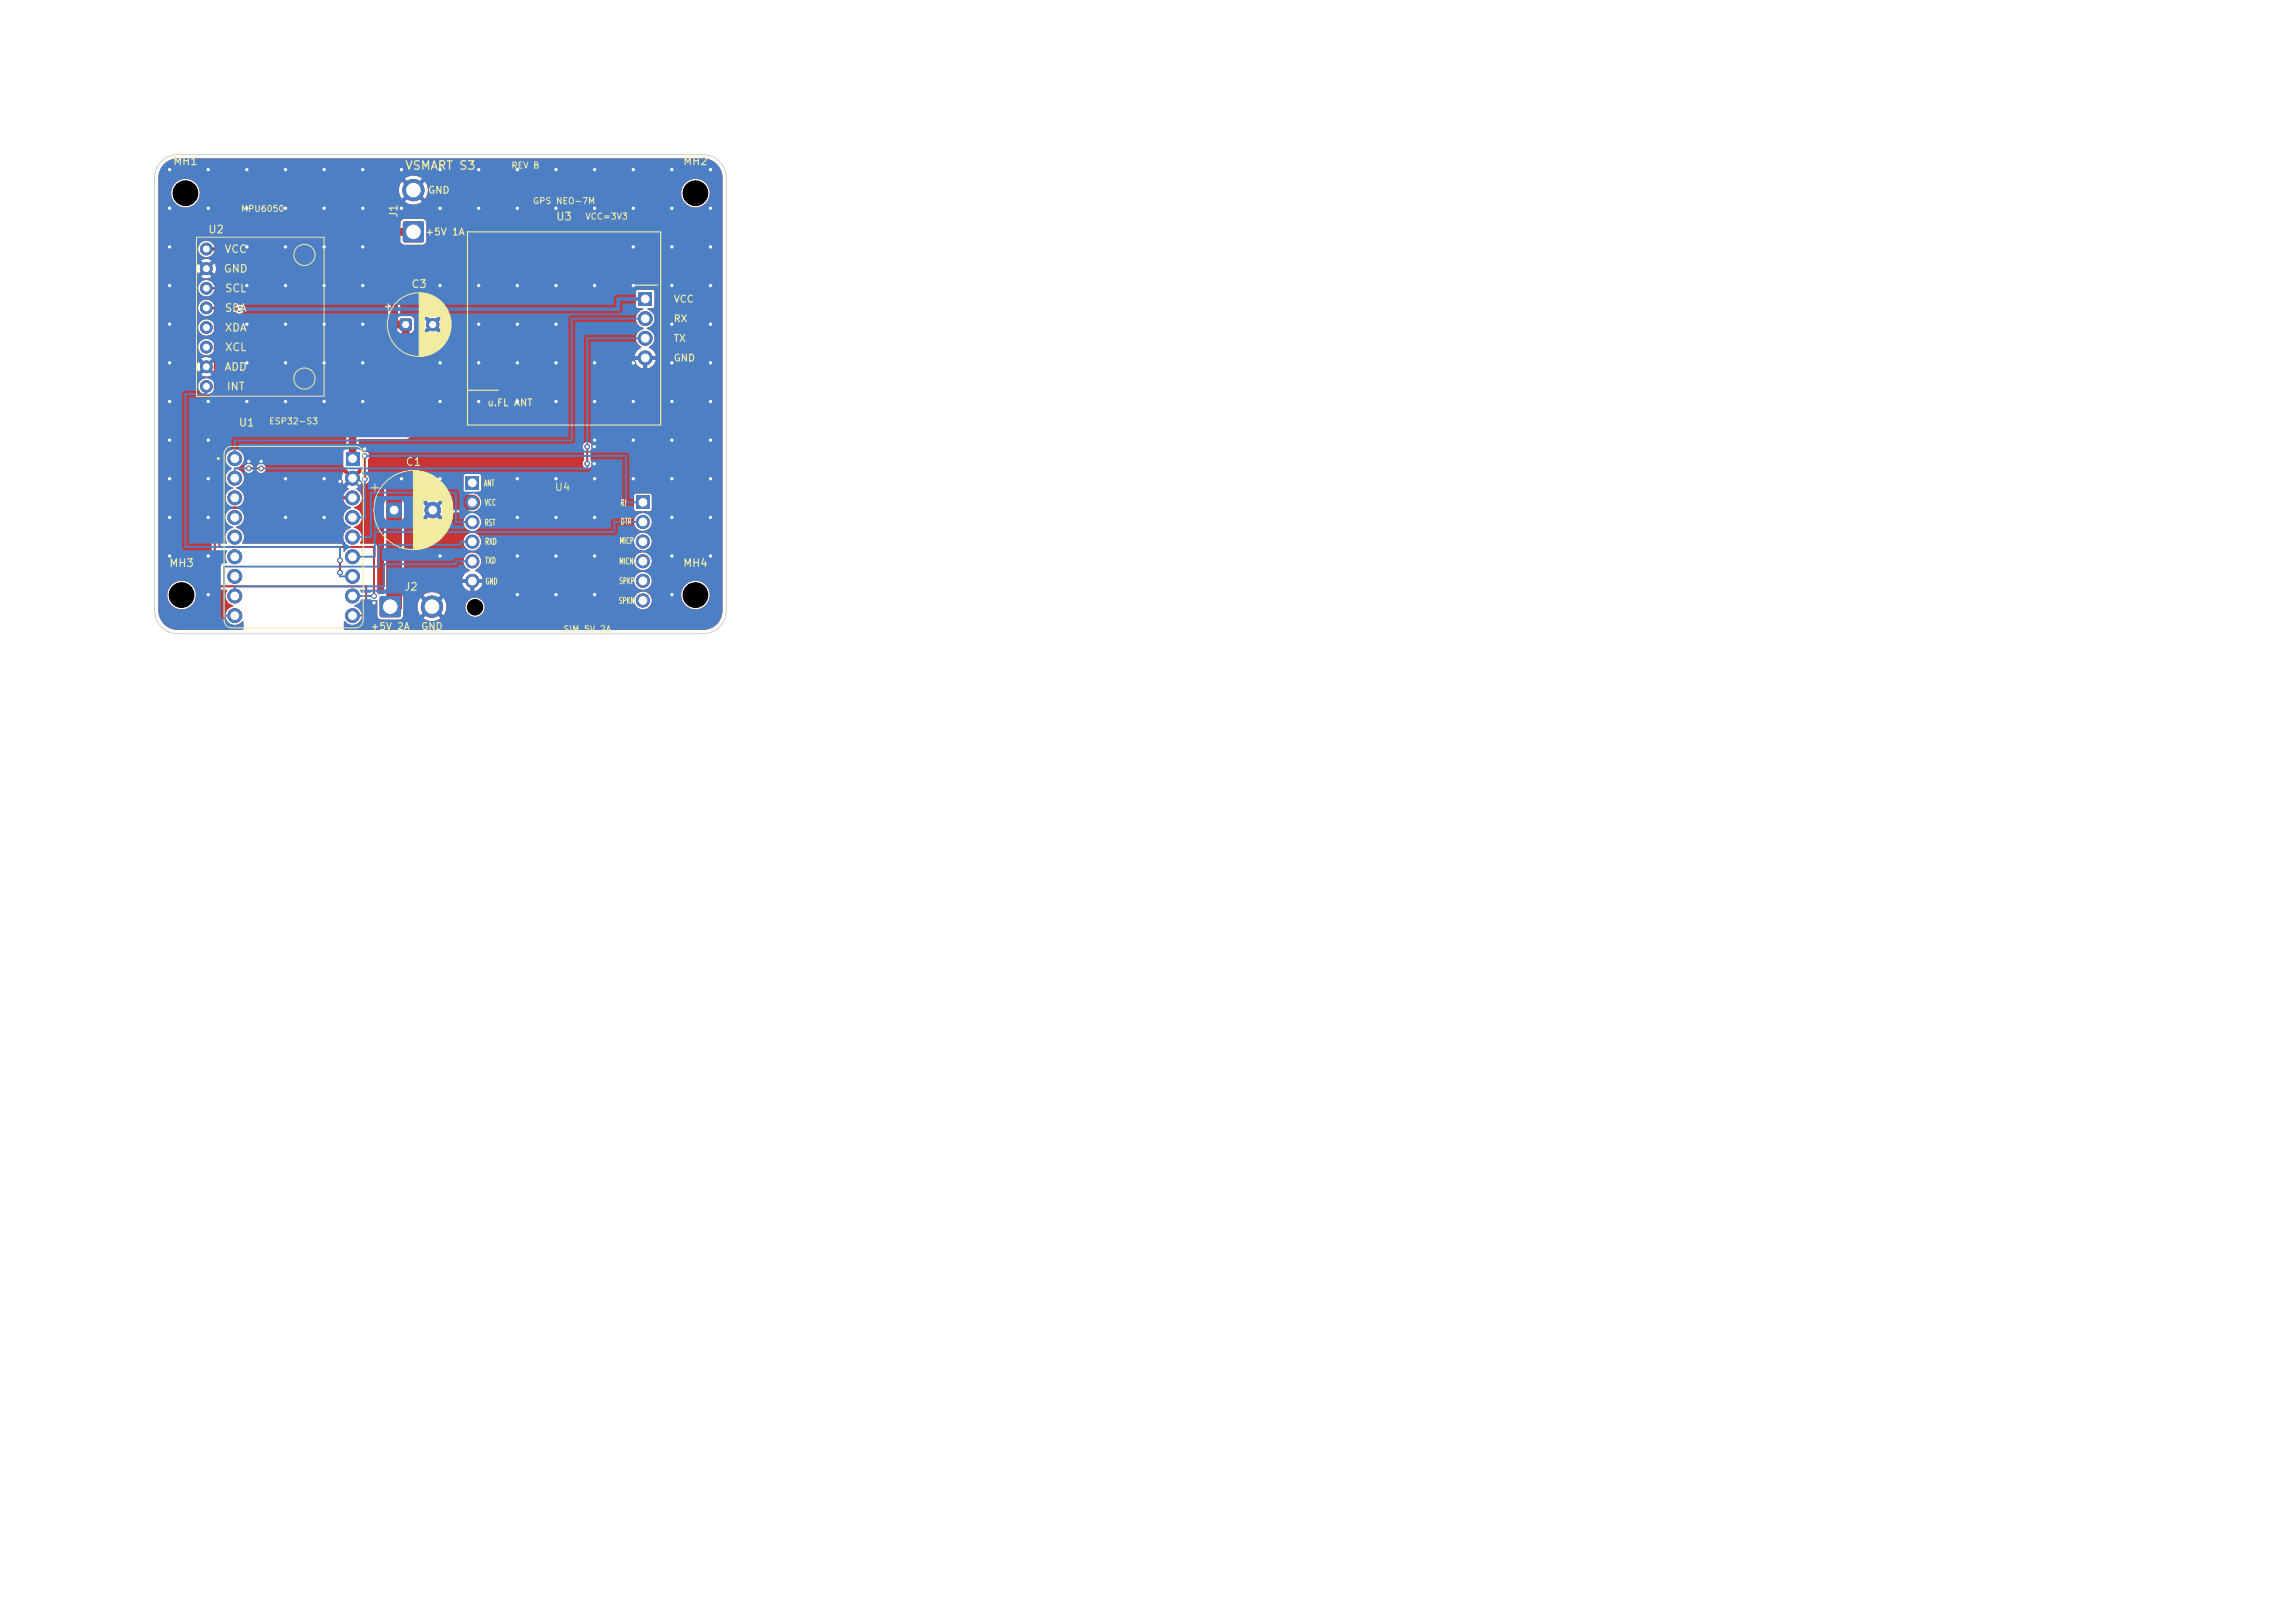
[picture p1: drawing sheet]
<svg xmlns="http://www.w3.org/2000/svg" width="297mm" height="210mm" viewBox="0 0 297 210" stroke-linecap="round" stroke-linejoin="round" font-family="sans-serif">
<defs><g id="words">
<text font-size="1.1" fill="#f2eda1" x="52.4" y="22.2">VSMART S3</text>
<g font-size="1" fill="#f2eda1">
<text x="22.3" y="21.6">MH1</text>
<text x="88.3" y="21.6">MH2</text>
<text x="51.7" y="28.3" transform="rotate(-90 51.7 28.3)">J1</text>
<text x="71.9" y="28.8">U3</text>
<text x="26.9" y="30.4">U2</text>
<text x="28.9" y="35.5">GND</text>
<text x="29" y="33">VCC</text>
<text x="29" y="40.6">SDA</text>
<text x="29" y="38.1">SCL</text>
<text x="53.2" y="37.5">C3</text>
<text x="29" y="43.1">XDA</text>
<text x="29" y="45.7">XCL</text>
<text x="29" y="48.2">ADD</text>
<text x="29.3" y="50.8">INT</text>
<text x="30.8" y="55.4">U1</text>
<text x="52.4" y="60.5">C1</text>
<text x="71.7" y="63.8">U4</text>
<text x="21.8" y="73.6">MH3</text>
<text x="52.2" y="76.7">J2</text>
<text x="88.3" y="73.6">MH4</text>
</g>
<g font-size=".9" fill="#f2eda1">
<text x="55.3" y="25.3">GND</text>
<text x="55" y="30.7">+5V 1A</text>
<text x="87.1" y="39.4">VCC</text>
<text x="87.1" y="41.9">RX</text>
<text x="87.1" y="44.5">TX</text>
<text x="87.1" y="47">GND</text>
<text x="63" y="52.8">u.FL ANT</text>
<text x="47.9" y="81.7">+5V 2A</text>
<text x="54.4" y="81.7">GND</text>
</g>
<g font-size=".8" fill="#f2eda1">
<text x="66.1" y="22">REV B</text>
<text x="31.1" y="27.6">MPU6050</text>
<text x="68.9" y="26.6">GPS NEO-7M</text>
<text x="75.7" y="28.6">VCC=3V3</text>
<text x="34.8" y="55.1">ESP32-S3</text>
<text x="62.6" y="63.1">ANT</text>
<text x="62.7" y="65.6">VCC</text>
<text x="80.3" y="65.7">RI</text>
<text x="62.7" y="68.2">RST</text>
<text x="62.7" y="70.7">RXD</text>
<text x="80.1" y="70.6">MICP</text>
<text x="80.3" y="68.1">DTR</text>
<text x="62.7" y="73.1">TXD</text>
<text x="62.8" y="75.8">GND</text>
<text x="80.1" y="73.2">MICN</text>
<text x="80.1" y="75.8">SPKP</text>
<text x="72.8" y="82">SIM 5V 2A</text>
<text x="80" y="78.3">SPKN</text>
</g>
</g></defs>
<path d="M49.2 77.2l.2-.1h2.2l.2 .1 .1 .2v2.2l-.1 .2-.2 .1h-2.2l-.2-.1-.1-.2v-2.2z" fill="#c83434"/>
<circle cx="55.9" cy="78.5" r="1.38" fill="#c83434" stroke="#c83434" stroke-width=".13"/>
<path d="M51.8 41.3l.1-.1 1.3 .1 .1 .2-.1 1.2-.2 .1-1.2-.1-.1-.1z" fill="#c83434"/>
<g fill="#c83434" stroke="#c83434" stroke-width=".13">
<circle cx="56" cy="42" r=".8"/>
<circle cx="30.4" cy="64.4" r=".9"/>
<circle cx="30.4" cy="67" r=".9"/>
<circle cx="30.4" cy="69.5" r=".9"/>
<circle cx="45.6" cy="64.4" r=".9"/>
<circle cx="30.4" cy="72" r=".9"/>
<circle cx="30.4" cy="74.6" r=".9"/>
</g>
<path d="M44.7 58.4h1.8v1.8h-1.8z" fill="#c83434"/>
<g fill="#c83434" stroke="#c83434" stroke-width=".13">
<circle cx="30.4" cy="77.1" r=".9"/>
<circle cx="30.4" cy="79.7" r=".9"/>
<circle cx="45.6" cy="79.7" r=".9"/>
<circle cx="45.6" cy="77.1" r=".9"/>
<circle cx="45.6" cy="74.6" r=".9"/>
<circle cx="45.6" cy="72" r=".9"/>
<circle cx="45.6" cy="69.5" r=".9"/>
<circle cx="45.6" cy="67" r=".9"/>
<circle cx="45.6" cy="61.9" r=".9"/>
<circle cx="30.4" cy="61.9" r=".9"/>
<circle cx="30.4" cy="59.3" r=".9"/>
</g>
<path d="M50.1 65.1l.1-.1h1.5l.2 .1 .1 .2v1.5l-.1 .1-.2 .1h-1.5l-.1-.1-.1-.1v-1.5z" fill="#c83434"/>
<g fill="#c83434" stroke="#c83434" stroke-width=".13">
<circle cx="56" cy="66" r="1"/>
<circle cx="26.7" cy="32.2" r=".76"/>
<circle cx="26.7" cy="34.8" r=".76"/>
<circle cx="26.7" cy="37.3" r=".76"/>
<circle cx="26.7" cy="39.8" r=".76"/>
<circle cx="26.7" cy="42.4" r=".76"/>
<circle cx="26.7" cy="44.9" r=".76"/>
<circle cx="26.7" cy="47.5" r=".76"/>
<circle cx="26.7" cy="50" r=".76"/>
</g>
<path d="M82.6 37.8h1.8v1.8h-1.8z" fill="#c83434"/>
<g fill="#c83434" stroke="#c83434" stroke-width=".13">
<circle cx="83.5" cy="41.2" r=".9"/>
<circle cx="83.5" cy="43.8" r=".9"/>
<circle cx="83.5" cy="46.3" r=".9"/>
</g>
<path d="M52.2 28.7l.2-.1h2.2l.2 .1 .1 .2v2.2l-.1 .2-.2 .1h-2.2l-.2-.1-.1-.2v-2.2z" fill="#c83434"/>
<circle cx="53.5" cy="24.6" r="1.37" fill="#c83434" stroke="#c83434" stroke-width=".13"/>
<path d="M82.3 64.2h1.7v1.7h-1.7z" fill="#c83434"/>
<g fill="#c83434" stroke="#c83434" stroke-width=".13">
<circle cx="83.2" cy="67.5" r=".85"/>
<circle cx="83.2" cy="70.1" r=".85"/>
<circle cx="83.2" cy="72.6" r=".85"/>
<circle cx="83.2" cy="75.2" r=".85"/>
<circle cx="83.2" cy="77.7" r=".85"/>
</g>
<path d="M60.3 61.6h1.7v1.7h-1.7z" fill="#c83434"/>
<g fill="#c83434" stroke="#c83434" stroke-width=".13">
<circle cx="61.1" cy="65" r=".85"/>
<circle cx="61.1" cy="67.6" r=".85"/>
<circle cx="61.1" cy="70.1" r=".85"/>
<circle cx="61.1" cy="72.6" r=".85"/>
<circle cx="61.1" cy="75.2" r=".85"/>
<circle cx="26.9" cy="67" r=".3"/>
<circle cx="72" cy="67" r=".3"/>
<circle cx="46.5" cy="62.5" r=".3"/>
<circle cx="67" cy="42" r=".3"/>
<circle cx="76.9" cy="60" r=".3"/>
<circle cx="26.9" cy="21.9" r=".3"/>
<circle cx="82" cy="51.9" r=".3"/>
<circle cx="62" cy="26.9" r=".3"/>
<circle cx="67" cy="47" r=".3"/>
<circle cx="22" cy="47" r=".3"/>
<circle cx="72" cy="77" r=".3"/>
<circle cx="67" cy="21.9" r=".3"/>
<circle cx="92" cy="62" r=".3"/>
<circle cx="82" cy="32" r=".3"/>
<circle cx="36.9" cy="47" r=".3"/>
<circle cx="92" cy="67" r=".3"/>
<circle cx="62" cy="51.9" r=".3"/>
<circle cx="21.9" cy="21.9" r=".3"/>
<circle cx="72" cy="62" r=".3"/>
<circle cx="47.2" cy="58.1" r=".3"/>
<circle cx="72" cy="21.9" r=".3"/>
<circle cx="77" cy="51.9" r=".3"/>
<circle cx="26.9" cy="51.9" r=".3"/>
<circle cx="21.9" cy="72" r=".3"/>
<circle cx="56.9" cy="21.9" r=".3"/>
<circle cx="77" cy="62" r=".3"/>
<circle cx="76.9" cy="57.8" r=".3"/>
<circle cx="87" cy="26.9" r=".3"/>
<circle cx="62" cy="42" r=".3"/>
<circle cx="92" cy="56.9" r=".3"/>
<circle cx="36.9" cy="62" r=".3"/>
<circle cx="36.9" cy="67" r=".3"/>
<circle cx="41.9" cy="37" r=".3"/>
<circle cx="26.9" cy="56.9" r=".3"/>
<circle cx="46.9" cy="47" r=".3"/>
<circle cx="62" cy="21.9" r=".3"/>
<circle cx="41.9" cy="32" r=".3"/>
<circle cx="41.9" cy="42" r=".3"/>
<circle cx="82" cy="21.9" r=".3"/>
<circle cx="72" cy="51.9" r=".3"/>
<circle cx="87" cy="51.9" r=".3"/>
<circle cx="92" cy="32" r=".3"/>
<circle cx="46.9" cy="42" r=".3"/>
<circle cx="72" cy="37" r=".3"/>
<circle cx="31.9" cy="37" r=".3"/>
<circle cx="21.9" cy="26.9" r=".3"/>
<circle cx="92" cy="42" r=".3"/>
<circle cx="62" cy="47" r=".3"/>
<circle cx="48.4" cy="78" r=".3"/>
<circle cx="87" cy="67" r=".3"/>
<circle cx="77" cy="67" r=".3"/>
<circle cx="46.9" cy="37" r=".3"/>
<circle cx="41.9" cy="51.9" r=".3"/>
<circle cx="36.9" cy="26.9" r=".3"/>
<circle cx="92" cy="37" r=".3"/>
<circle cx="46.9" cy="26.9" r=".3"/>
<circle cx="36.9" cy="32" r=".3"/>
<circle cx="32.2" cy="59.7" r=".3"/>
<circle cx="92" cy="51.9" r=".3"/>
<circle cx="77" cy="56.9" r=".3"/>
<circle cx="67" cy="51.9" r=".3"/>
<circle cx="56.9" cy="72" r=".3"/>
<circle cx="82" cy="62" r=".3"/>
<circle cx="92" cy="21.9" r=".3"/>
<circle cx="67" cy="67" r=".3"/>
<circle cx="77" cy="26.9" r=".3"/>
<circle cx="82" cy="56.9" r=".3"/>
<circle cx="26.9" cy="26.9" r=".3"/>
<circle cx="77" cy="21.9" r=".3"/>
<circle cx="46.9" cy="21.9" r=".3"/>
<circle cx="87" cy="42" r=".3"/>
<circle cx="56.9" cy="51.9" r=".3"/>
<circle cx="92" cy="26.9" r=".3"/>
<circle cx="26.9" cy="62" r=".3"/>
<circle cx="82" cy="37" r=".3"/>
<circle cx="31.9" cy="21.9" r=".3"/>
<circle cx="46.9" cy="51.9" r=".3"/>
<circle cx="22" cy="56.9" r=".3"/>
<circle cx="51.9" cy="62" r=".3"/>
<circle cx="62" cy="37" r=".3"/>
<circle cx="87" cy="21.9" r=".3"/>
<circle cx="22" cy="42" r=".3"/>
<circle cx="87" cy="77" r=".3"/>
<circle cx="72" cy="42" r=".3"/>
<circle cx="31.9" cy="42" r=".3"/>
<circle cx="67" cy="26.9" r=".3"/>
<circle cx="46.9" cy="32" r=".3"/>
<circle cx="36.9" cy="51.9" r=".3"/>
<circle cx="72" cy="47" r=".3"/>
<circle cx="92" cy="47" r=".3"/>
<circle cx="82" cy="26.9" r=".3"/>
<circle cx="67" cy="77" r=".3"/>
<circle cx="31.9" cy="47" r=".3"/>
<circle cx="21.9" cy="67" r=".3"/>
<circle cx="56.9" cy="47" r=".3"/>
<circle cx="31.9" cy="26.9" r=".3"/>
<circle cx="87" cy="32" r=".3"/>
<circle cx="67" cy="72" r=".3"/>
<circle cx="33.8" cy="59.7" r=".3"/>
<circle cx="31.9" cy="32" r=".3"/>
<circle cx="26.9" cy="72" r=".3"/>
<circle cx="41.9" cy="26.9" r=".3"/>
<circle cx="72" cy="72" r=".3"/>
<circle cx="36.9" cy="21.9" r=".3"/>
<circle cx="22" cy="32" r=".3"/>
<circle cx="41.9" cy="62" r=".3"/>
<circle cx="67" cy="62" r=".3"/>
<circle cx="67" cy="37" r=".3"/>
<circle cx="56.9" cy="62" r=".3"/>
<circle cx="87" cy="47" r=".3"/>
<circle cx="77" cy="37" r=".3"/>
<circle cx="92" cy="72" r=".3"/>
<circle cx="87" cy="56.9" r=".3"/>
<circle cx="44" cy="62.3" r=".3"/>
<circle cx="36.9" cy="42" r=".3"/>
<circle cx="36.9" cy="37" r=".3"/>
<circle cx="56.9" cy="26.9" r=".3"/>
<circle cx="77" cy="77" r=".3"/>
<circle cx="22" cy="51.9" r=".3"/>
<circle cx="26.9" cy="77" r=".3"/>
<circle cx="56.9" cy="37" r=".3"/>
<circle cx="21.9" cy="62" r=".3"/>
<circle cx="77" cy="47" r=".3"/>
<circle cx="41.9" cy="47" r=".3"/>
<circle cx="51.9" cy="26.9" r=".3"/>
<circle cx="87" cy="72" r=".3"/>
<circle cx="87" cy="37" r=".3"/>
<circle cx="31.9" cy="51.9" r=".3"/>
<circle cx="41.9" cy="21.9" r=".3"/>
<circle cx="22" cy="37" r=".3"/>
<circle cx="41.9" cy="67" r=".3"/>
<circle cx="82" cy="47" r=".3"/>
<circle cx="51.9" cy="21.9" r=".3"/>
<circle cx="77" cy="72" r=".3"/>
<circle cx="72" cy="26.9" r=".3"/>
<circle cx="87" cy="62" r=".3"/>
<circle cx="31" cy="40" r=".3"/>
<circle cx="48.4" cy="77.1" r=".3"/>
<circle cx="44" cy="72.5" r=".3"/>
<circle cx="44" cy="74.1" r=".3"/>
<circle cx="47.2" cy="59" r=".3"/>
<circle cx="47.2" cy="62" r=".3"/>
<circle cx="76" cy="57.8" r=".3"/>
<circle cx="33.8" cy="60.6" r=".3"/>
<circle cx="32.2" cy="60.6" r=".3"/>
<circle cx="76" cy="60" r=".3"/>
</g>
<path d="M61.1 65h-2.6v-1.5h-7.5v15h-.5" fill="none" stroke="#c83434" stroke-width="2"/>
<path d="M53.5 30h-2.5v12h1.5v14h-6.9v3.3" fill="none" stroke="#c83434" stroke-width="1"/>
<path d="M26.7 32.2h2.3v33.5M29 40h2M45.6 64.4h-2.6v1.3" fill="none" stroke="#c83434" stroke-width=".4"/>
<path d="M29 65.7h14" fill="none" stroke="#c83434" stroke-width=".3"/>
<path d="M26.7 39.8h1.1v36.1h19.6v3.8h-1.8M26.7 37.3h1.7v33.5h20v6.3M47.2 59v3M76 57.8v2.2M32.2 60.6h1.6M44 72.5v1.6" fill="none" stroke="#c83434" stroke-width=".25"/>
<g fill="#c83434">
<path d="M21.1 21.3l.5-.4 .5-.2 .9-.2h67.9a2.5 2.5 0 0 1 2.6 2.5v56a2.5 2.5 0 0 1-2.5 2.5h-46.4l-.1-.1v-.9l.1-.1a1.28 1.28 0 0 0 2.2-.3h.7l.3-.3v-2.2l.2-.1a.78 .78 0 0 0 .8 .2v2.1l.2 .2 .2 .2 2.7-.1 .3-.3 .1-1.4h1.7l.1 .7 .3 .5 .7-.7 .4 .4-.7 .7a1.86 1.86 0 0 0 2.2 0l-.7-.7 .4-.4 .7 .7 .3-.5 .1-.6h2.4a1.25 1.25 0 0 0 1.8 1.2 1.25 1.25 0 0 0 .3-2.1h19.7v.2a1.15 1.15 0 0 0 1.7 .9 1.15 1.15 0 0 0 .3-1.8h4.1v.2a1.85 1.85 0 0 0 2.9 1.5 1.85 1.85 0 0 0 0-3.2 1.85 1.85 0 0 0-2.9 1.5l-4.2-.1a1.15 1.15 0 0 0-1.9 .8h-19.7l-.2-.1a1.25 1.25 0 0 0-1.9 1h-2.4l-.1-.6-.3-.5-.7 .7-.4-.4 .7-.7a1.86 1.86 0 0 0-2.2 0l.7 .7-.4 .4-.7-.7-.3 .5-.1 .5h-1.7v-3.5h8.4l-.1 .2 .1 .3h-.9a1.33 1.33 0 0 0 1.1 1.1v-.9l.2 .1 .3-.1v.9a1.34 1.34 0 0 0 1.1-1.1h-.9v-.3h20.4a1.15 1.15 0 0 0 1.6 1.1 1.15 1.15 0 0 0 .3-1.9 1.15 1.15 0 0 0-1.8 .6l-.1 .2h-20.4v-.2h.9h-.1a1.69 1.69 0 0 0-.9-1.1l.1-.1a1.15 1.15 0 0 0 .7-1.2h19.7v.2a1.15 1.15 0 0 0 1.8 .9 1.15 1.15 0 0 0 0-2 1.15 1.15 0 0 0-1.8 .9h-19.7l-.1-.1a1.16 1.16 0 0 0-1.9-.6 1.16 1.16 0 0 0 .4 1.9v.2a1.41 1.41 0 0 0-.9 1h-7.5v-4.9h7.7v.2a1.15 1.15 0 0 0 1.2 1 1.15 1.15 0 0 0 1.1-1.2h19.7v.2a1.15 1.15 0 0 0 1.8 .9 1.15 1.15 0 0 0 0-2 1.15 1.15 0 0 0-1.8 .9h-19.7l-.1-.2a1.15 1.15 0 0 0-1.2-.9 1.15 1.15 0 0 0-1 1.1h-7.7v-5.2h2.8l.8 .7-.3 .2-.1 .2-.7-.8-.1 .1a1.49 1.49 0 0 0 .1 1.7l.7-.8 .1 .2 .3 .2-.8 .7 .1 .1a1.49 1.49 0 0 0 1.7-.1l-.8-.7 .3-.2 .1-.2 .7 .8 .4-.9 .8 .3h2.2l.1 .1a1.16 1.16 0 0 0-.7 1.4 1.16 1.16 0 0 0 1.3 .9 1.16 1.16 0 0 0 1-1.3h19.7v.2a1.15 1.15 0 0 0 1.8 .9 1.15 1.15 0 0 0 0-1.9 1.15 1.15 0 0 0-1.8 .8h-19.7l-.1-.1a1.71 1.71 0 0 0-.8-.9 1.57 1.57 0 0 0 1-1.3l-.1-.6-.2-.4h19.9v1.8l.2 .2 1.9 .1 .2-.3 .1-1.8-.3-.3-1.8 .1-.3 .2h-19.9l-.5-.4 .5-.1 .2-.2v-1.8l-.3-.3-1.9 .1-.1 .2v1.6l-.1 .1h-.1a1.29 1.29 0 0 0-1.2-1.1h-7.7a1.3 1.3 0 0 0-1.2 1.2v13.3l-.1 .1-.6 .1-.2-.2v-6.1l-.3-.3h-1.8h-.1a1.31 1.31 0 0 0-.8-2.1l.1-.1a1.25 1.25 0 0 0 .9-1.2 1.25 1.25 0 0 0-1-1.2l.1-.1a1.22 1.22 0 0 0 .9-1.1 1.22 1.22 0 0 0-.7-1.2v-.1l.3-.2-.7-.6 .2-.1 .2-.3 .7 .7 .1-.2a.62 .62 0 0 0 .8-.2 .62 .62 0 0 0-.1-.8v-2.1a.65 .65 0 0 0 0-.8 .65 .65 0 0 0-.8-.2l-.1-.2-.3-.1v-.4h29l.2 .5v1.3a.62 .62 0 0 0 0 .9 .62 .62 0 0 0 .8 0 .62 .62 0 0 0 0-.9v-1.3a.6 .6 0 0 0-.1-1 .6 .6 0 0 0-.9 .5h-29v-.8l.1-.1h6.1l.3-.1 .3-.3 .1-.3v-10h29.8l-.1 .1 .1 .4h-1a1.38 1.38 0 0 0 1.2 1.1v-1l.1 .1 .3-.1v1h.1a1.39 1.39 0 0 0 1.1-1.1h-1l.1-.2-.1-.3h1v-.1a1.98 1.98 0 0 0-.9-1.1 1.28 1.28 0 0 0 .7-1.3 1.28 1.28 0 0 0-1-1.1v-.1a1.22 1.22 0 0 0 1-1.1 1.22 1.22 0 0 0-.9-1.3l.1-.1h.6l.2-.2v-2.1l-.3-.1h-1.9l-.2 .2v2l.2 .2h.7v.2a1.25 1.25 0 0 0-.9 1.2 1.25 1.25 0 0 0 1 1.2v.1a1.22 1.22 0 0 0-1 1 1.22 1.22 0 0 0 .7 1.3v.1a1.42 1.42 0 0 0-.9 1.1h-28.8v-3l.3-.4v-.8h1.1v.4l.2 .4 .7-.7 .1 .2 .3 .2-.7 .7a1.29 1.29 0 0 0 1.4 0l-.7-.7 .3-.2 .1-.2 .7 .7a1.29 1.29 0 0 0 0-1.4l-.7 .7-.1-.2-.3-.2 .7-.7a1.29 1.29 0 0 0-1.4 0l.7 .7-.2 .1-.2 .3-.7-.7-.2 .6h-1.1a.9 .9 0 0 0-.2-.8l-.2-.2h-1.3l-.1-.1v-9.2l.1-.1 .4 .2h2.4l.3-.2 .2-.3v-2.4l-.2-.3-.2-.2h-2.5a.65 .65 0 0 0-.5 .9l-1.2 .1-.2 .2-.2 .4v12.2l.3 .5 .3 .2h.7l.2 .3v12l-.1 .1h-6.1l-.4 .2-.3 .5v2.1l-.4 .4v1.9a.45 .45 0 0 0 .5 .3l-.1 .1 .7 .7-.3 .2-.1 .2-.6-.7a1.38 1.38 0 0 0 0 1.6l.6-.7 .1 .2 .3 .2-.7 .6 .3 .3-.6 .6h-1.6l-.2 .1-.2 .4-.1 .8h-10.9h-.1a1.32 1.32 0 0 0-.8-2v-.1a1.25 1.25 0 0 0 1-1.3 1.25 1.25 0 0 0-1-1.2v-.1h1v.2a.63 .63 0 0 0 1.1 .3l.7 .1a.61 .61 0 0 0 .9-.1 .61 .61 0 0 0-.1-.9 .61 .61 0 0 0-.9 .1h-.7a.6 .6 0 0 0-1 .3h-1a1.21 1.21 0 0 0 .9-1.7 1.21 1.21 0 0 0-1.9-.4l-.1-.1v-17.7l.1-.1h1a.61 .61 0 0 0 1-.5 .61 .61 0 0 0-1-.5l-1.1-.1v-7.4l-.2-.2-.2-.1h-1.5a1.08 1.08 0 0 0-1.6-.2 1.08 1.08 0 0 0 .1 1.6 1.08 1.08 0 0 0 1.6-.4l.8 .1v4l-.1 .1h-.7a1.07 1.07 0 0 0-1.7-.4 1.07 1.07 0 0 0 0 1.7 1.07 1.07 0 0 0 1.7-.5h.2l.1 .1v1.5l-.3 .1a1.1 1.1 0 0 0-1.5-.5 1.1 1.1 0 0 0-.4 1.5 1.1 1.1 0 0 0 1.5 .4l.1 .6-.2 .1a1.07 1.07 0 0 0-1.6 .9 1.07 1.07 0 0 0 1.7 .9l.1 .1-.1 .6a1.1 1.1 0 0 0-1.7 1 1.1 1.1 0 0 0 1.7 .9l.1 .3-.2 .1a1.25 1.25 0 0 0-1.2 .1l.7 .7-.3 .1-.1 .2-.7-.6a1.26 1.26 0 0 0 0 1.4l.7-.7 .2 .3h.2l-.7 .7a1.63 1.63 0 0 0 1.3 .1l.1 .4-.2 .1a1.07 1.07 0 0 0-1.6 .9 1.07 1.07 0 0 0 1.7 .9l.1 .1v24.9l.1 .2 .2 .2 1.7 .1a1.32 1.32 0 0 0 .8 2l-.1 .1a1.21 1.21 0 0 0-.7 1.8 1.21 1.21 0 0 0 2 .1l.1 .1v.9l-.1 .1h-8.4a2.5 2.5 0 0 1-2.5-2.5v-2.1h1.1a1.85 1.85 0 0 0 2.6 1.8 1.85 1.85 0 0 0 .5-3.1 1.85 1.85 0 0 0-3 1l-.1 .3h-1.1v-42.2h4.9l.1 .4 .1 .4 .7-.7 .2 .3h.2l-.7 .7a1.25 1.25 0 0 0 1.4 0l-.7-.7h.2l.2-.3 .7 .6a1.26 1.26 0 0 0 0-1.3l-.7 .6-.1-.2-.3-.1 .7-.7a1.26 1.26 0 0 0-1.4 0l.7 .7-.3 .1-.1 .2-.7-.6-.2 .6h-4.9v-9.8h1.6a1.85 1.85 0 0 0 2.1 1.9 1.85 1.85 0 0 0 1.6-2.3h25.8l.1 .7 .3 .5 .7-.7 .4 .4-.7 .7a1.86 1.86 0 0 0 2.2 0l-.7-.7 .4-.4 .7 .7 .4-.8h32.7v.2a1.85 1.85 0 0 0 2.9 1.5 1.85 1.85 0 0 0 0-3.2 1.85 1.85 0 0 0-2.9 1.5h-32.7l-.1-.7-.3-.7-.7 .7-.4-.4 .7-.7a1.86 1.86 0 0 0-2.2 0l.7 .7-.4 .4-.7-.7-.3 .5-.1 .5h-25.8v-.1a1.85 1.85 0 0 0-2-1.2 1.85 1.85 0 0 0-1.7 1.7h-1.6v-2.2l.3-.9z"/>
<path d="M31.4 66.2l11.4-.1a.52 .52 0 0 0 .7-.3v-.8l1-.1a1.56 1.56 0 0 0 .9 .8 1.27 1.27 0 0 0-1 1.3 1.27 1.27 0 0 0 1 1.2v.1a1.32 1.32 0 0 0-.8 2h-13.2a1.31 1.31 0 0 0-.8-2.1 1.32 1.32 0 0 0 .8-2z"/>
<path d="M46.4 60.6l.3-.1 .1 .5-.7 .8-.2-.3-.2-.1 .7-.7z"/>
</g>
<path d="M49.2 77.2l.2-.1h2.2l.2 .1 .1 .2v2.2l-.1 .2-.2 .1h-2.2l-.2-.1-.1-.2v-2.2z" fill="#4d7fc4"/>
<circle cx="55.9" cy="78.5" r="1.38" fill="#4d7fc4" stroke="#4d7fc4" stroke-width=".13"/>
<path d="M51.8 41.3l.1-.1 1.3 .1 .1 .2-.1 1.2-.2 .1-1.2-.1-.1-.1z" fill="#4d7fc4"/>
<g fill="#4d7fc4" stroke="#4d7fc4" stroke-width=".13">
<circle cx="56" cy="42" r=".8"/>
<circle cx="30.4" cy="64.4" r=".9"/>
<circle cx="30.4" cy="67" r=".9"/>
<circle cx="30.4" cy="69.5" r=".9"/>
<circle cx="45.6" cy="64.4" r=".9"/>
<circle cx="30.4" cy="72" r=".9"/>
<circle cx="30.4" cy="74.6" r=".9"/>
</g>
<path d="M44.7 58.4h1.8v1.8h-1.8z" fill="#4d7fc4"/>
<g fill="#4d7fc4" stroke="#4d7fc4" stroke-width=".13">
<circle cx="30.4" cy="77.1" r=".9"/>
<circle cx="30.4" cy="79.7" r=".9"/>
<circle cx="45.6" cy="79.7" r=".9"/>
<circle cx="45.6" cy="77.1" r=".9"/>
<circle cx="45.6" cy="74.6" r=".9"/>
<circle cx="45.6" cy="72" r=".9"/>
<circle cx="45.6" cy="69.5" r=".9"/>
<circle cx="45.6" cy="67" r=".9"/>
<circle cx="45.6" cy="61.9" r=".9"/>
<circle cx="30.4" cy="61.9" r=".9"/>
<circle cx="30.4" cy="59.3" r=".9"/>
</g>
<path d="M50.1 65.1l.1-.1h1.5l.2 .1 .1 .2v1.5l-.1 .1-.2 .1h-1.5l-.1-.1-.1-.1v-1.5z" fill="#4d7fc4"/>
<g fill="#4d7fc4" stroke="#4d7fc4" stroke-width=".13">
<circle cx="56" cy="66" r="1"/>
<circle cx="26.7" cy="32.2" r=".76"/>
<circle cx="26.7" cy="34.8" r=".76"/>
<circle cx="26.7" cy="37.3" r=".76"/>
<circle cx="26.7" cy="39.8" r=".76"/>
<circle cx="26.7" cy="42.4" r=".76"/>
<circle cx="26.7" cy="44.9" r=".76"/>
<circle cx="26.7" cy="47.5" r=".76"/>
<circle cx="26.7" cy="50" r=".76"/>
</g>
<path d="M82.6 37.8h1.8v1.8h-1.8z" fill="#4d7fc4"/>
<g fill="#4d7fc4" stroke="#4d7fc4" stroke-width=".13">
<circle cx="83.5" cy="41.2" r=".9"/>
<circle cx="83.5" cy="43.8" r=".9"/>
<circle cx="83.5" cy="46.3" r=".9"/>
</g>
<path d="M52.2 28.7l.2-.1h2.2l.2 .1 .1 .2v2.2l-.1 .2-.2 .1h-2.2l-.2-.1-.1-.2v-2.2z" fill="#4d7fc4"/>
<circle cx="53.5" cy="24.6" r="1.37" fill="#4d7fc4" stroke="#4d7fc4" stroke-width=".13"/>
<path d="M82.3 64.2h1.7v1.7h-1.7z" fill="#4d7fc4"/>
<g fill="#4d7fc4" stroke="#4d7fc4" stroke-width=".13">
<circle cx="83.2" cy="67.5" r=".85"/>
<circle cx="83.2" cy="70.1" r=".85"/>
<circle cx="83.2" cy="72.6" r=".85"/>
<circle cx="83.2" cy="75.2" r=".85"/>
<circle cx="83.2" cy="77.7" r=".85"/>
</g>
<path d="M60.3 61.6h1.7v1.7h-1.7z" fill="#4d7fc4"/>
<g fill="#4d7fc4" stroke="#4d7fc4" stroke-width=".13">
<circle cx="61.1" cy="65" r=".85"/>
<circle cx="61.1" cy="67.6" r=".85"/>
<circle cx="61.1" cy="70.1" r=".85"/>
<circle cx="61.1" cy="72.6" r=".85"/>
<circle cx="61.1" cy="75.2" r=".85"/>
<circle cx="26.9" cy="67" r=".3"/>
<circle cx="72" cy="67" r=".3"/>
<circle cx="46.5" cy="62.5" r=".3"/>
<circle cx="67" cy="42" r=".3"/>
<circle cx="76.9" cy="60" r=".3"/>
<circle cx="26.9" cy="21.9" r=".3"/>
<circle cx="82" cy="51.9" r=".3"/>
<circle cx="62" cy="26.9" r=".3"/>
<circle cx="67" cy="47" r=".3"/>
<circle cx="22" cy="47" r=".3"/>
<circle cx="72" cy="77" r=".3"/>
<circle cx="67" cy="21.9" r=".3"/>
<circle cx="92" cy="62" r=".3"/>
<circle cx="82" cy="32" r=".3"/>
<circle cx="36.9" cy="47" r=".3"/>
<circle cx="92" cy="67" r=".3"/>
<circle cx="62" cy="51.9" r=".3"/>
<circle cx="21.9" cy="21.9" r=".3"/>
<circle cx="72" cy="62" r=".3"/>
<circle cx="47.2" cy="58.1" r=".3"/>
<circle cx="72" cy="21.9" r=".3"/>
<circle cx="77" cy="51.9" r=".3"/>
<circle cx="26.9" cy="51.9" r=".3"/>
<circle cx="21.9" cy="72" r=".3"/>
<circle cx="56.9" cy="21.9" r=".3"/>
<circle cx="77" cy="62" r=".3"/>
<circle cx="76.9" cy="57.8" r=".3"/>
<circle cx="87" cy="26.9" r=".3"/>
<circle cx="62" cy="42" r=".3"/>
<circle cx="92" cy="56.9" r=".3"/>
<circle cx="36.9" cy="62" r=".3"/>
<circle cx="36.9" cy="67" r=".3"/>
<circle cx="41.9" cy="37" r=".3"/>
<circle cx="26.9" cy="56.9" r=".3"/>
<circle cx="46.9" cy="47" r=".3"/>
<circle cx="62" cy="21.9" r=".3"/>
<circle cx="41.9" cy="32" r=".3"/>
<circle cx="41.9" cy="42" r=".3"/>
<circle cx="82" cy="21.9" r=".3"/>
<circle cx="72" cy="51.9" r=".3"/>
<circle cx="87" cy="51.9" r=".3"/>
<circle cx="92" cy="32" r=".3"/>
<circle cx="46.9" cy="42" r=".3"/>
<circle cx="72" cy="37" r=".3"/>
<circle cx="31.9" cy="37" r=".3"/>
<circle cx="21.9" cy="26.9" r=".3"/>
<circle cx="92" cy="42" r=".3"/>
<circle cx="62" cy="47" r=".3"/>
<circle cx="48.4" cy="78" r=".3"/>
<circle cx="87" cy="67" r=".3"/>
<circle cx="77" cy="67" r=".3"/>
<circle cx="46.9" cy="37" r=".3"/>
<circle cx="41.9" cy="51.9" r=".3"/>
<circle cx="36.9" cy="26.9" r=".3"/>
<circle cx="92" cy="37" r=".3"/>
<circle cx="46.9" cy="26.9" r=".3"/>
<circle cx="36.9" cy="32" r=".3"/>
<circle cx="32.2" cy="59.7" r=".3"/>
<circle cx="92" cy="51.9" r=".3"/>
<circle cx="77" cy="56.9" r=".3"/>
<circle cx="67" cy="51.9" r=".3"/>
<circle cx="56.9" cy="72" r=".3"/>
<circle cx="82" cy="62" r=".3"/>
<circle cx="92" cy="21.9" r=".3"/>
<circle cx="67" cy="67" r=".3"/>
<circle cx="77" cy="26.9" r=".3"/>
<circle cx="82" cy="56.9" r=".3"/>
<circle cx="26.9" cy="26.9" r=".3"/>
<circle cx="77" cy="21.9" r=".3"/>
<circle cx="46.9" cy="21.9" r=".3"/>
<circle cx="87" cy="42" r=".3"/>
<circle cx="56.9" cy="51.9" r=".3"/>
<circle cx="92" cy="26.9" r=".3"/>
<circle cx="26.9" cy="62" r=".3"/>
<circle cx="82" cy="37" r=".3"/>
<circle cx="31.9" cy="21.9" r=".3"/>
<circle cx="46.9" cy="51.9" r=".3"/>
<circle cx="22" cy="56.9" r=".3"/>
<circle cx="51.9" cy="62" r=".3"/>
<circle cx="62" cy="37" r=".3"/>
<circle cx="87" cy="21.9" r=".3"/>
<circle cx="22" cy="42" r=".3"/>
<circle cx="87" cy="77" r=".3"/>
<circle cx="72" cy="42" r=".3"/>
<circle cx="31.9" cy="42" r=".3"/>
<circle cx="67" cy="26.9" r=".3"/>
<circle cx="46.9" cy="32" r=".3"/>
<circle cx="36.9" cy="51.9" r=".3"/>
<circle cx="72" cy="47" r=".3"/>
<circle cx="92" cy="47" r=".3"/>
<circle cx="82" cy="26.9" r=".3"/>
<circle cx="67" cy="77" r=".3"/>
<circle cx="31.9" cy="47" r=".3"/>
<circle cx="21.9" cy="67" r=".3"/>
<circle cx="56.9" cy="47" r=".3"/>
<circle cx="31.9" cy="26.9" r=".3"/>
<circle cx="87" cy="32" r=".3"/>
<circle cx="67" cy="72" r=".3"/>
<circle cx="33.8" cy="59.7" r=".3"/>
<circle cx="31.9" cy="32" r=".3"/>
<circle cx="26.9" cy="72" r=".3"/>
<circle cx="41.9" cy="26.9" r=".3"/>
<circle cx="72" cy="72" r=".3"/>
<circle cx="36.9" cy="21.9" r=".3"/>
<circle cx="22" cy="32" r=".3"/>
<circle cx="41.9" cy="62" r=".3"/>
<circle cx="67" cy="62" r=".3"/>
<circle cx="67" cy="37" r=".3"/>
<circle cx="56.9" cy="62" r=".3"/>
<circle cx="87" cy="47" r=".3"/>
<circle cx="77" cy="37" r=".3"/>
<circle cx="92" cy="72" r=".3"/>
<circle cx="87" cy="56.9" r=".3"/>
<circle cx="44" cy="62.3" r=".3"/>
<circle cx="36.9" cy="42" r=".3"/>
<circle cx="36.9" cy="37" r=".3"/>
<circle cx="56.9" cy="26.9" r=".3"/>
<circle cx="77" cy="77" r=".3"/>
<circle cx="22" cy="51.9" r=".3"/>
<circle cx="26.9" cy="77" r=".3"/>
<circle cx="56.9" cy="37" r=".3"/>
<circle cx="21.9" cy="62" r=".3"/>
<circle cx="77" cy="47" r=".3"/>
<circle cx="41.9" cy="47" r=".3"/>
<circle cx="51.9" cy="26.9" r=".3"/>
<circle cx="87" cy="72" r=".3"/>
<circle cx="87" cy="37" r=".3"/>
<circle cx="31.9" cy="51.9" r=".3"/>
<circle cx="41.9" cy="21.9" r=".3"/>
<circle cx="22" cy="37" r=".3"/>
<circle cx="41.9" cy="67" r=".3"/>
<circle cx="82" cy="47" r=".3"/>
<circle cx="51.9" cy="21.9" r=".3"/>
<circle cx="77" cy="72" r=".3"/>
<circle cx="72" cy="26.9" r=".3"/>
<circle cx="87" cy="62" r=".3"/>
<circle cx="31" cy="40" r=".3"/>
<circle cx="48.4" cy="77.1" r=".3"/>
<circle cx="44" cy="72.5" r=".3"/>
<circle cx="44" cy="74.1" r=".3"/>
<circle cx="47.2" cy="59" r=".3"/>
<circle cx="47.2" cy="62" r=".3"/>
<circle cx="76" cy="57.8" r=".3"/>
<circle cx="33.8" cy="60.6" r=".3"/>
<circle cx="32.2" cy="60.6" r=".3"/>
<circle cx="76" cy="60" r=".3"/>
</g>
<path d="M83.5 38.7h-3.5v1.3h-49" fill="none" stroke="#4d7fc4" stroke-width=".5"/>
<g fill="none" stroke="#4d7fc4" stroke-width=".25">
<path d="M26.7 50v1h-2.7v19.8h20v1.7M47.2 59h33.8v6h2.2M83.5 41.2h-9.5v15.8h-43.6v2.3M83.5 43.8h-7.5v14M32.2 60.6h-1.8v1.3M44 74.1v.5h1.6M45.6 77.1h2.8M47.2 62v5h-1.6M61.1 67.6h-2.1v-3.8h-11v5.7h-2.4M61.1 72.6h-2.1v.4h-9.3v2.9h-19.3v1.2M61.1 70.1h-1.5v.4h-10.6v2.8h-20v6.4h1.4M76 60v.6h-42.2"/>
<path d="M83.2 67.5h-3.7v1.3h-31v3.2h-2.9"/>
</g>
<g fill="#4d7fc4">
<path d="M21.1 21.3l.5-.4 .5-.2 .9-.2h67.9a2.5 2.5 0 0 1 2.6 2.5v56a2.5 2.5 0 0 1-2.5 2.5h-46.4l-.1-.1v-.9l.1-.1a1.23 1.23 0 0 0 2.1-.1 1.23 1.23 0 0 0-.9-1.9l.1-.1a1.5 1.5 0 0 0 .9-.8l1.2 .1a.76 .76 0 0 0 .8 .1v2.1l.2 .2 .2 .2 2.7-.1 .3-.3v-1.4h1.8l.1 .7 .3 .5 .7-.7 .4 .4-.7 .7a1.86 1.86 0 0 0 2.2 0l-.7-.7 .4-.4 .7 .7 .3-.5 .1-.6h2.4a1.25 1.25 0 0 0 1.8 1.2 1.25 1.25 0 0 0 .3-2.1h19.7v.2a1.15 1.15 0 0 0 1.7 .9 1.15 1.15 0 0 0 .3-1.8h4.1v.2a1.85 1.85 0 0 0 2.9 1.5 1.85 1.85 0 0 0 0-3.2 1.85 1.85 0 0 0-2.9 1.5l-4.2-.1a1.15 1.15 0 0 0-1.9 .8h-19.7l-.2-.1a1.25 1.25 0 0 0-1.9 1h-2.4l-.1-.6-.3-.5-.7 .7-.4-.4 .7-.7a1.86 1.86 0 0 0-2.2 0l.7 .7-.4 .4-.7-.7-.3 .5-.1 .5h-1.8v-1.2l-.3-.3-2.6-.1a.33 .33 0 0 1-.3 .1 .33 .33 0 0 1-.2-.3 .69 .69 0 0 0-.9 .1h-1.1l-.2-.3 .1-.1h3.1l.2-.2 .1-.2v-2.4l.1-.1h8.9l.2-.1 .1-.2h.6l.4 .4 .3 .2v.2a1.41 1.41 0 0 0-.9 1h.9l-.1 .2 .1 .3h-.9v.1a1.34 1.34 0 0 0 1.1 1v-.9l.2 .1 .3-.1v.9a1.34 1.34 0 0 0 1.1-1.1h-.9v-.3h20.4a1.15 1.15 0 0 0 1.6 1.1 1.15 1.15 0 0 0 .3-1.9 1.15 1.15 0 0 0-1.8 .6l-.1 .2h-20.4v-.2h.9h-.1a1.69 1.69 0 0 0-.9-1.1l.1-.1a1.15 1.15 0 0 0 .7-1.2h19.7v.2a1.15 1.15 0 0 0 1.8 .9 1.15 1.15 0 0 0 0-2 1.15 1.15 0 0 0-1.8 .9h-19.7v-.1a1.19 1.19 0 0 0-1.1-.9 1.19 1.19 0 0 0-1.2 .7h-1.1l-.2 .1-.2 .3h-9l-.1-1.6 .1-.1h10.2l.3-.2h.1a1.15 1.15 0 0 0 1.4 .5 1.15 1.15 0 0 0 .8-1.2h19.7v.2a1.15 1.15 0 0 0 1.8 .9 1.15 1.15 0 0 0 0-2 1.15 1.15 0 0 0-1.8 .9h-19.7l-.3-.6 .1-.1h17.5l.3-.3 .1-1h2.1a1.18 1.18 0 0 0 1.8 .5 1.18 1.18 0 0 0 0-1.9 1.18 1.18 0 0 0-1.8 .5h-2.8l-.2 .3v.9l-.1 .1h-16.9l-.1-.1a1.18 1.18 0 0 0-.3-1.8 1.18 1.18 0 0 0-1.7 .6h-.5l-.1-.1v-2.1h.6a1.15 1.15 0 0 0 1.6 1.2 1.15 1.15 0 0 0 .3-2 1.15 1.15 0 0 0-1.9 .6v.2h-.6v-1.2l-.1-.3-.2-.1h-11.2l-.2 .1-.1-.1v-.8a.67 .67 0 0 0 0-.9h12.4v1.8l.1 .2h1.9l.3-.2v-1.8l-.3-.3h-1.8l-.2 .3h-12.4l-.3-.2h-.3l-.2-.3 .1-.1h29.3a.57 .57 0 0 0 .3-.6 .73 .73 0 0 0-.1-.9l4.1-.1 .1 5.8 .3 .2h1.1l.1 .5 .2 .2 1.8 .1 .2-.2 .1-1.9-.2-.2h-1.9l-.2 .2-.1 .4h-.6v-5.6l-.1-.2-.2-.1h-4.9l-.1-.1v-.1a.63 .63 0 0 0 .3-1.1v-13.1h5.9l.7 .7a1.69 1.69 0 0 0-.9 1.2h1l-.1 .1 .1 .4h-1a1.39 1.39 0 0 0 1.2 1.1v-1l.1 .1 .3-.1v1h.1a1.39 1.39 0 0 0 1.1-1.1h-1l.1-.2-.1-.3h1v-.1a1.98 1.98 0 0 0-.9-1.1 1.28 1.28 0 0 0 .7-1.3 1.28 1.28 0 0 0-1-1.1v-.1a1.22 1.22 0 0 0 1-1.1 1.22 1.22 0 0 0-.9-1.3l.1-.1h.6l.2-.2v-2l-.2-.2h-2l-.2 .1v.4l-.1 .1-2.4 .1-.3 .3-.1 .9h-48.2a.61 .61 0 0 0-.8 .6 .61 .61 0 0 0 .9 .6h24.3h.1v.1l-.4 .2 .7 .7-.2 .1-.2 .3-.7-.7a1.28 1.28 0 0 0 0 1.4l.7-.7 .1 .2 .3 .2-.7 .7a1.29 1.29 0 0 0 1.4 0l-.7-.7 .3-.2 .1-.2 .7 .7a1.29 1.29 0 0 0 0-1.4l-.7 .7-.1-.2-.3-.2 .7-.7-.4-.2 .1-.1h23.7l.2-.2 .2-.2 .1-.9v-.1l1.7 .1v.4l.1 .1 .7 .1 .1 .1v.1a1.7 1.7 0 0 0-.9 .7h-8.4l-.3 .3v15.4l-.1 .1h-43.2l-.2 .1-.1 .2-.1 1.3a1.23 1.23 0 0 0-.7 1.2 1.23 1.23 0 0 0 .7 1.1l.1 .2a1.29 1.29 0 0 0-.8 1.3 1.29 1.29 0 0 0 1 1.1l-.1 .1a1.25 1.25 0 0 0-.9 1.3 1.25 1.25 0 0 0 1 1.2l-.1 .1a1.25 1.25 0 0 0-.9 1.2 1.25 1.25 0 0 0 1 1.2l-.1 .1a1.28 1.28 0 0 0-.7 2h-4.9l-.1-.1v-18.7l.1-.1h2.3l.2-.1 .1-.3a1.09 1.09 0 0 0 .6-1.4 1.09 1.09 0 0 0-1.4-.6 1.09 1.09 0 0 0-.6 1.5l-.1 .1h-1.7l-.2 .1-.1 .2v19.9a.43 .43 0 0 0 .5 .4h5.2l.1 .1a1.47 1.47 0 0 0 0 1.5l-.1 .1a.55 .55 0 0 0-.7 .4v6.5a.64 .64 0 0 0 .7 .3 1.28 1.28 0 0 0 2.1 .3l.1 1-.1 .1h-8.4a2.5 2.5 0 0 1-2.5-2.5v-2.1h1.1a1.85 1.85 0 0 0 2.6 1.8 1.85 1.85 0 0 0 .5-3.1 1.85 1.85 0 0 0-3 1l-.1 .3h-1.1v-29.5h4.9l.1 .4 .1 .4 .7-.7 .2 .3h.2l-.7 .7a1.25 1.25 0 0 0 1.4 0l-.7-.7h.2l.2-.3 .7 .6a1.26 1.26 0 0 0 0-1.3l-.7 .6-.1-.2-.3-.1 .7-.7a1.26 1.26 0 0 0-1.4 0l.7 .7-.3 .1-.1 .2-.7-.6-.2 .6h-4.9v-2.6h5.1a1.07 1.07 0 0 0 1.5 1.1 1.07 1.07 0 0 0 .3-1.8 1.07 1.07 0 0 0-1.7 .5l-.1 .2h-5.1v-2.5h5.1a1.07 1.07 0 0 0 1.6 1 1.07 1.07 0 0 0-.1-1.9h24.3v1.3l.3 .3 1.5 .1 .2-.2 .2-.3v-1.3l-.2-.2-.3-.2h-1.3l-.2 .2-.2 .3h-24.4a1.07 1.07 0 0 0-1.4 .9h-5.1v-2.6h5.1v.2a1.07 1.07 0 0 0 1.7 .8 1.07 1.07 0 0 0 0-1.8 1.07 1.07 0 0 0-1.7 .8h-5.1v-2.5h5.1v.2a1.07 1.07 0 0 0 1.7 .8 1.07 1.07 0 0 0 0-1.8 1.07 1.07 0 0 0-1.7 .8h-5.1v-2.5h4.9l.1 .4 .1 .4 .7-.7 .2 .3h.2l-.7 .7a1.26 1.26 0 0 0 1.4 0l-.7-.7h.2l.2-.3 .7 .6a1.26 1.26 0 0 0 0-1.3l-.7 .6-.1-.2-.3-.1 .7-.7a1.26 1.26 0 0 0-1.4 0l.7 .7-.3 .1-.1 .2-.7-.6-.2 .6h-4.9v-2.6h5.1a1.07 1.07 0 0 0 1.5 1.1 1.07 1.07 0 0 0 .3-1.8 1.07 1.07 0 0 0-1.7 .5l-.1 .2h-5.1v-3.3h31.3v2.5l.2 .2 .3 .2h2.4l.3-.2 .2-.3v-2.4l-.2-.3-.3-.2h-2.5l-.2 .2-.2 .3h-31.3v-3.9h1.6a1.85 1.85 0 0 0 2.1 1.9 1.85 1.85 0 0 0 1.6-2.3h25.8l.1 .7 .3 .5 .7-.7 .4 .4-.7 .7a1.86 1.86 0 0 0 2.2 0l-.7-.7 .4-.4 .7 .7 .4-.8h32.7v.2a1.85 1.85 0 0 0 2.9 1.5 1.85 1.85 0 0 0 0-3.2 1.85 1.85 0 0 0-2.9 1.5h-32.7l-.1-.7-.3-.7-.7 .7-.4-.4 .7-.7a1.86 1.86 0 0 0-2.2 0l.7 .7-.4 .4-.7-.7-.3 .5-.1 .5h-25.8v-.1a1.85 1.85 0 0 0-2-1.2 1.85 1.85 0 0 0-1.7 1.7h-1.6v-2.2l.3-.9z"/>
<path d="M30.8 57.5l43.4-.1 .2-.3v-15.4h7.9a1.87 1.87 0 0 0 1 .8v.1a1.5 1.5 0 0 0-1 .7h-6.4l-.3 .3v13.7a.69 .69 0 0 0 .3 1.2l-.1 .1h-28.2a.66 .66 0 0 0-.7-.1l-.3-.4-2.1 .1-.1 .2v1.7l-.1 .1h-10a.62 .62 0 0 0-.9 0 .62 .62 0 0 0 0 .9 .62 .62 0 0 0 .9-.1h10l.1 .1a1.51 1.51 0 0 0 .1 1.6l.6-.7 .1 .2 .3 .2-.7 .6 .3 .3a1.28 1.28 0 0 0-.7 1.3 1.28 1.28 0 0 0 1 1.1 1.27 1.27 0 0 0-1 1.3 1.27 1.27 0 0 0 1 1.2v.1a1.27 1.27 0 0 0-1 1.2 1.27 1.27 0 0 0 1 1.3l-.9 .6-.1-.8-.3-.3h-12.7a1.31 1.31 0 0 0-.8-2.1 1.27 1.27 0 0 0 1-1.3 1.27 1.27 0 0 0-1-1.2v-.1a1.27 1.27 0 0 0 1-1.2 1.27 1.27 0 0 0-1-1.2v-.1a1.32 1.32 0 0 0 .8-2l.3-.1a.62 .62 0 0 0 .9 .1 .62 .62 0 0 0 0-.9 .62 .62 0 0 0-.9 0l-.3-.1a1.33 1.33 0 0 0-.6-2z"/>
<path d="M48.4 64.2h10.1l.1 3.4a.43 .43 0 0 0 .5 .4h1a.22 .22 0 0 1 0 .4h-11.6l-.1-.1v-3.1h1.3v1.7l.2 .2 .2 .2 1.9-.1 .3-.3v-1h2.2v.5l.3 .5 .7-.8 .1 .2 .3 .2-.8 .7a1.48 1.48 0 0 0 1.8 0l-.8-.7 .3-.2 .1-.2 .7 .8a1.48 1.48 0 0 0 0-1.8l-.7 .8-.1-.2-.3-.2 .8-.7a1.48 1.48 0 0 0-1.8 0l.8 .7-.3 .2-.1 .2-.7-.8-.3 .8h-2.2v-.8l-.2-.2-.2-.2h-1.8l-.2 .2-.2 .3h-1.3z"/>
<path d="M45.7 62.4l.2-.1 .2-.3 .6 .7 .1 1-.1 .1-.6-.5v-.1l.3-.2z"/>
</g>
<g fill="none" stroke="#f2eda1" stroke-width=".13">
<path d="M25.4 30.7h16.5v20.6h-16.5zM49.8 39.7h.8M50.2 39.3v.8M54.2 37.9v8.2M54.3 37.9v8.2M54.4 37.9v8.2M54.5 37.9v8.2M54.6 37.9v8.2M54.7 37.9v8.2M54.8 38v8M54.9 38v8M55 38v3"/>
<path d="M55.1 38v3M55.2 38v3M55.3 38.1v2.9M55.4 38.1v2.9M55.5 38.1v2.9M55.6 38.1v2.9M55.6 38.2v2.8M55.7 38.2v2.8M55.8 38.2v2.8M55.9 38.2v2.8M55.9 38.3v2.7M56 38.3v2.7"/>
<path d="M56.1 38.3v2.7M56.1 38.4v2.6M56.2 38.4v2.6M56.3 38.4v2.6M56.3 38.5v2.5M56.4 38.5v2.5M56.5 38.6v2.4M56.6 38.6v2.4M56.6 38.7v2.3M56.7 38.7v2.3M56.7 38.8v2.2M56.8 38.8v2.2"/>
<path d="M56.9 38.8v2.2M56.9 38.9v2.1M57 38.9v2.1M57 39v2M57.1 39v6M57.1 39.1v5.8M57.2 39.1v5.8M57.2 39.2v5.6M57.3 39.3v5.4M57.4 39.3v5.4M57.4 39.4v5.2M57.5 39.5v5"/>
<path d="M57.6 39.6v4.8M57.6 39.7v4.6M57.7 39.8v4.4M57.8 39.9v4.2M57.8 40v4M29.3 58l.3-.2 .4-.1h16a1 1 0 0 1 1 1.1v21.5a1 1 0 0 1-1 1h-16a1 1 0 0 1-1-1v-21.6l.1-.4zM55 43v3M55.1 43v3M55.2 43v3M55.3 43v2.9M55.4 43v2.9M55.5 43v2.9"/>
<path d="M55.6 43v2.9M55.6 43v2.8M55.7 43v2.8M55.8 43v2.8M55.9 43v2.8M55.9 43v2.7M56 43v2.7M56.1 43v2.7M56.1 43v2.6M56.2 43v2.6M56.3 43v2.6M56.3 43v2.5"/>
<path d="M56.4 43v2.5M56.5 43v2.4M56.6 43v2.4M56.6 43v2.3M56.7 43v2.3M56.8 43v2.2M56.9 43v2.2M56.9 43v2.1M57 43v2.1M57 43v2M57.9 40.1v3.8M57.9 40.2v3.6"/>
<path d="M58 40.3v3.4M58 40.4v3.2M58.1 40.5v3M58.1 40.7v2.6M58.2 40.8v2.4M58.2 40.9v2.2M58.2 41.1v1.8M58.3 41.2v1.6M58.3 41.5v1M48 63.1h1M48.5 62.6v1M53.5 60.9v10.2"/>
<path d="M53.6 60.9v10.2M53.7 60.9v10.2M53.8 60.9v10.2M53.9 60.9v10.2M54 60.9v10.2M54.1 61v10M54.2 61v10M54.3 61v10M54.4 61v10M54.5 61v10M54.6 61v10M54.7 61.1v9.8"/>
<path d="M54.8 61.1v3.7M54.8 67.2v3.7M54.9 61.1v3.7M54.9 67.2v3.7M55 61.1v3.7M55 67.2v3.7M55 61.2v3.6M55 67.2v3.6M55.1 61.2v3.6M55.1 67.2v3.6M55.2 61.2v3.6M55.2 67.2v3.6"/>
<path d="M55.3 61.2v3.6M55.3 67.2v3.6M55.3 61.3v3.5M55.3 67.2v3.5M55.4 61.3v3.5M55.4 67.2v3.5M55.5 61.3v3.5M55.5 67.2v3.5M55.6 61.4v3.4M55.6 67.2v3.4M55.7 61.4v3.4M55.7 67.2v3.4"/>
<path d="M55.8 61.5v3.3M55.8 67.2v3.3M55.9 61.5v3.3M55.9 67.2v3.3M56 61.6v3.2M56 67.2v3.2M56.1 61.6v3.2M56.1 67.2v3.2M56.1 61.7v3.1M56.1 67.2v3.1M56.2 61.7v3.1M56.2 67.2v3.1"/>
<path d="M56.3 61.7v3.1M56.3 67.2v3.1M56.3 61.8v3M56.3 67.2v3M56.4 61.8v3M56.4 67.2v3M56.5 61.9v2.9M56.5 67.2v2.9M56.6 62v2.8M56.6 67.2v2.9M56.6 67.2v2.8M56.7 62v2.8"/>
<path d="M56.7 67.2v2.8M56.7 62.1v2.7M56.7 67.2v2.7M56.8 62.1v2.7M56.8 67.2v2.7M56.9 62.2v2.6M56.9 67.2v2.6M57 62.3v2.5M57 67.2v2.5M57.1 62.4v2.4M57.1 67.2v2.4M57.2 62.5v2.3"/>
<path d="M57.2 67.2v2.3M57.3 62.6v6.8M57.3 62.7v6.6M57.4 62.7v6.6M57.5 62.8v6.4M57.5 62.9v6.2M57.6 62.9v6.2M57.6 63v6M57.7 63.1v5.8M57.7 63.2v5.6M57.8 63.2v5.6M57.8 63.3v5.4"/>
<path d="M57.9 63.4v5.2M57.9 63.5v5M58 63.6v4.8M58.1 63.7v4.6M58.1 63.8v4.4M58.1 63.9v4.2M58.2 64v4M58.2 64.1v3.8M58.3 64.2v3.6M58.3 64.3v3.4M58.3 64.4v3.2M58.4 64.5v3"/>
<path d="M58.4 64.6v2.8M58.5 64.8v2.4M58.5 64.9v2.2M58.5 65.1v1.8M58.6 65.4v1.2"/>
<circle cx="39.4" cy="33" r="1.37"/>
<circle cx="39.4" cy="49" r="1.37"/>
<circle cx="54.2" cy="42" r="4.1"/>
<circle cx="53.5" cy="66" r="5.1"/>
</g>
<circle cx="28.3" cy="59.3" r=".1" fill="none" stroke="#f2eda1" stroke-width=".2"/>
<path d="M60.5 30h25v25h-25zM81.9 36.9h3.2M60.5 50.5h4" fill="none" stroke="#f2eda1" stroke-width=".15"/>
<path d="M20.9 20.9a3 3 0 0 1 2.1-.9h68a3 3 0 0 1 3 3v56a3 3 0 0 1-3 3h-68a3 3 0 0 1-3-3v-56a3 3 0 0 1 .9-2.1z" fill="none" stroke="#d0d2cd" stroke-width=".13"/>
<g fill="#fff" stroke="#fff" stroke-width=".13">
<circle cx="27" cy="66.9" r=".15"/>
<circle cx="71.9" cy="66.9" r=".15"/>
<circle cx="46.5" cy="62.5" r=".15"/>
<circle cx="66.9" cy="42" r=".15"/>
<circle cx="76.9" cy="60" r=".15"/>
<circle cx="26.9" cy="22" r=".15"/>
<circle cx="81.9" cy="51.9" r=".15"/>
<circle cx="61.9" cy="27" r=".15"/>
<circle cx="66.9" cy="47" r=".15"/>
<circle cx="21.9" cy="46.9" r=".15"/>
<circle cx="71.9" cy="76.9" r=".15"/>
<circle cx="66.9" cy="22" r=".15"/>
<circle cx="91.9" cy="61.9" r=".15"/>
<circle cx="81.9" cy="32" r=".15"/>
<circle cx="36.9" cy="46.9" r=".15"/>
<circle cx="91.9" cy="66.9" r=".15"/>
<circle cx="61.9" cy="51.9" r=".15"/>
<circle cx="21.9" cy="22" r=".15"/>
<circle cx="71.9" cy="61.9" r=".15"/>
<circle cx="47.2" cy="58.1" r=".15"/>
<circle cx="71.9" cy="22" r=".15"/>
<circle cx="76.9" cy="51.9" r=".15"/>
<circle cx="27" cy="51.9" r=".15"/>
<circle cx="22" cy="71.9" r=".15"/>
<circle cx="56.9" cy="22" r=".15"/>
<circle cx="76.9" cy="61.9" r=".15"/>
<circle cx="76.9" cy="57.8" r=".15"/>
<circle cx="86.9" cy="27" r=".15"/>
<circle cx="61.9" cy="41.9" r=".15"/>
<circle cx="91.9" cy="56.9" r=".15"/>
<circle cx="36.9" cy="61.9" r=".15"/>
<circle cx="37" cy="66.9" r=".15"/>
<circle cx="41.9" cy="36.9" r=".15"/>
<circle cx="27" cy="56.9" r=".15"/>
<circle cx="46.9" cy="46.9" r=".15"/>
<circle cx="61.9" cy="22" r=".15"/>
<circle cx="41.9" cy="31.9" r=".15"/>
<circle cx="41.9" cy="41.9" r=".15"/>
<circle cx="81.9" cy="22" r=".15"/>
<circle cx="71.9" cy="51.9" r=".15"/>
<circle cx="86.9" cy="51.9" r=".15"/>
<circle cx="91.9" cy="32" r=".15"/>
<circle cx="46.9" cy="41.9" r=".15"/>
<circle cx="71.9" cy="37" r=".15"/>
<circle cx="31.9" cy="36.9" r=".15"/>
<circle cx="21.9" cy="27" r=".15"/>
<circle cx="91.9" cy="42" r=".15"/>
<circle cx="61.9" cy="46.9" r=".15"/>
<circle cx="48.4" cy="78" r=".15"/>
<circle cx="86.9" cy="66.9" r=".15"/>
<circle cx="76.9" cy="66.9" r=".15"/>
<circle cx="46.9" cy="36.9" r=".15"/>
<circle cx="41.9" cy="51.9" r=".15"/>
<circle cx="36.9" cy="27" r=".15"/>
<circle cx="91.9" cy="37" r=".15"/>
<circle cx="46.9" cy="27" r=".15"/>
<circle cx="36.9" cy="31.9" r=".15"/>
<circle cx="32.2" cy="59.7" r=".15"/>
<circle cx="91.9" cy="51.9" r=".15"/>
<circle cx="76.9" cy="56.9" r=".15"/>
<circle cx="66.9" cy="51.9" r=".15"/>
<circle cx="56.9" cy="71.9" r=".15"/>
<circle cx="81.9" cy="61.9" r=".15"/>
<circle cx="91.9" cy="22" r=".15"/>
<circle cx="66.9" cy="66.9" r=".15"/>
<circle cx="76.9" cy="27" r=".15"/>
<circle cx="81.9" cy="56.9" r=".15"/>
<circle cx="26.9" cy="27" r=".15"/>
<circle cx="76.9" cy="22" r=".15"/>
<circle cx="46.9" cy="22" r=".15"/>
<circle cx="86.9" cy="42" r=".15"/>
<circle cx="56.9" cy="51.9" r=".15"/>
<circle cx="91.9" cy="27" r=".15"/>
<circle cx="27" cy="61.9" r=".15"/>
<circle cx="81.9" cy="37" r=".15"/>
<circle cx="31.9" cy="22" r=".15"/>
<circle cx="46.9" cy="51.9" r=".15"/>
<circle cx="21.9" cy="56.9" r=".15"/>
<circle cx="51.9" cy="61.9" r=".15"/>
<circle cx="61.9" cy="36.9" r=".15"/>
<circle cx="86.9" cy="22" r=".15"/>
<circle cx="21.9" cy="41.9" r=".15"/>
<circle cx="86.9" cy="76.9" r=".15"/>
<circle cx="71.9" cy="42" r=".15"/>
<circle cx="31.9" cy="41.9" r=".15"/>
<circle cx="66.9" cy="27" r=".15"/>
<circle cx="46.9" cy="32" r=".15"/>
<circle cx="36.9" cy="51.9" r=".15"/>
<circle cx="71.9" cy="47" r=".15"/>
<circle cx="91.9" cy="47" r=".15"/>
<circle cx="81.9" cy="27" r=".15"/>
<circle cx="66.9" cy="76.9" r=".15"/>
<circle cx="31.9" cy="46.9" r=".15"/>
<circle cx="22" cy="66.9" r=".15"/>
<circle cx="56.9" cy="46.9" r=".15"/>
<circle cx="31.9" cy="27" r=".15"/>
<circle cx="86.9" cy="32" r=".15"/>
<circle cx="66.9" cy="71.9" r=".15"/>
<circle cx="33.8" cy="59.7" r=".15"/>
<circle cx="31.9" cy="31.9" r=".15"/>
<circle cx="27" cy="71.9" r=".15"/>
<circle cx="41.9" cy="27" r=".15"/>
<circle cx="71.9" cy="71.9" r=".15"/>
<circle cx="36.9" cy="22" r=".15"/>
<circle cx="21.9" cy="32" r=".15"/>
<circle cx="41.9" cy="61.9" r=".15"/>
<circle cx="66.9" cy="61.9" r=".15"/>
<circle cx="66.9" cy="37" r=".15"/>
<circle cx="56.9" cy="61.9" r=".15"/>
<circle cx="86.9" cy="47" r=".15"/>
<circle cx="76.9" cy="37" r=".15"/>
<circle cx="91.9" cy="71.9" r=".15"/>
<circle cx="86.9" cy="56.9" r=".15"/>
<circle cx="44" cy="62.3" r=".15"/>
<circle cx="36.9" cy="41.9" r=".15"/>
<circle cx="36.9" cy="36.9" r=".15"/>
<circle cx="56.9" cy="27" r=".15"/>
<circle cx="76.9" cy="76.9" r=".15"/>
<circle cx="21.9" cy="51.9" r=".15"/>
<circle cx="27" cy="76.9" r=".15"/>
<circle cx="56.9" cy="36.9" r=".15"/>
<circle cx="21.9" cy="61.9" r=".15"/>
<circle cx="76.9" cy="47" r=".15"/>
<circle cx="41.9" cy="46.9" r=".15"/>
<circle cx="51.9" cy="27" r=".15"/>
<circle cx="86.9" cy="71.9" r=".15"/>
<circle cx="86.9" cy="37" r=".15"/>
<circle cx="31.9" cy="51.9" r=".15"/>
<circle cx="41.9" cy="22" r=".15"/>
<circle cx="21.9" cy="37" r=".15"/>
<circle cx="41.9" cy="66.9" r=".15"/>
<circle cx="81.9" cy="47" r=".15"/>
<circle cx="51.9" cy="22" r=".15"/>
<circle cx="76.9" cy="71.9" r=".15"/>
<circle cx="71.9" cy="27" r=".15"/>
<circle cx="86.9" cy="61.9" r=".15"/>
<circle cx="31" cy="40" r=".15"/>
<circle cx="48.4" cy="77.1" r=".15"/>
<circle cx="44" cy="72.5" r=".15"/>
<circle cx="44" cy="74.1" r=".15"/>
<circle cx="47.2" cy="59" r=".15"/>
<circle cx="47.2" cy="62" r=".15"/>
<circle cx="76" cy="57.8" r=".15"/>
<circle cx="33.8" cy="60.6" r=".15"/>
<circle cx="32.2" cy="60.6" r=".15"/>
<circle cx="76" cy="60" r=".15"/>
<circle cx="50.5" cy="78.5" r=".87"/>
<circle cx="55.9" cy="78.5" r=".87"/>
<circle cx="52.5" cy="42" r=".4"/>
<circle cx="56" cy="42" r=".4"/>
<circle cx="30.4" cy="64.4" r=".5"/>
<circle cx="30.4" cy="67" r=".5"/>
<circle cx="30.4" cy="69.5" r=".5"/>
<circle cx="45.6" cy="64.4" r=".5"/>
<circle cx="30.4" cy="72" r=".5"/>
<circle cx="30.4" cy="74.6" r=".5"/>
<circle cx="45.6" cy="59.3" r=".5"/>
<circle cx="30.4" cy="77.1" r=".5"/>
<circle cx="30.4" cy="79.7" r=".5"/>
<circle cx="45.6" cy="79.7" r=".5"/>
<circle cx="45.6" cy="77.1" r=".5"/>
<circle cx="45.6" cy="74.6" r=".5"/>
<circle cx="45.6" cy="72" r=".5"/>
<circle cx="45.6" cy="69.5" r=".5"/>
<circle cx="45.6" cy="67" r=".5"/>
<circle cx="45.6" cy="61.9" r=".5"/>
<circle cx="30.4" cy="61.9" r=".5"/>
<circle cx="30.4" cy="59.3" r=".5"/>
<circle cx="51" cy="66" r=".5"/>
<circle cx="56" cy="66" r=".5"/>
<circle cx="26.7" cy="32.2" r=".38"/>
<circle cx="26.7" cy="34.8" r=".38"/>
<circle cx="26.7" cy="37.3" r=".38"/>
<circle cx="26.7" cy="39.8" r=".38"/>
<circle cx="26.7" cy="42.4" r=".38"/>
<circle cx="26.7" cy="44.9" r=".38"/>
<circle cx="26.7" cy="47.5" r=".38"/>
<circle cx="26.7" cy="50" r=".38"/>
<circle cx="83.5" cy="38.7" r=".5"/>
<circle cx="83.5" cy="41.2" r=".5"/>
<circle cx="83.5" cy="43.8" r=".5"/>
<circle cx="83.5" cy="46.3" r=".5"/>
<circle cx="53.5" cy="30" r=".87"/>
<circle cx="53.5" cy="24.6" r=".87"/>
<circle cx="83.2" cy="65" r=".5"/>
<circle cx="83.2" cy="67.5" r=".5"/>
<circle cx="83.2" cy="70.1" r=".5"/>
<circle cx="83.2" cy="72.6" r=".5"/>
<circle cx="83.2" cy="75.2" r=".5"/>
<circle cx="83.2" cy="77.7" r=".5"/>
<circle cx="61.1" cy="62.5" r=".5"/>
<circle cx="61.1" cy="65" r=".5"/>
<circle cx="61.1" cy="67.6" r=".5"/>
<circle cx="61.1" cy="70.1" r=".5"/>
<circle cx="61.1" cy="72.6" r=".5"/>
<circle cx="61.1" cy="75.2" r=".5"/>
</g>
<g fill="#000" stroke="#000" stroke-width=".13">
<circle cx="24" cy="25" r="1.6"/>
<circle cx="90" cy="25" r="1.6"/>
<circle cx="23.5" cy="77" r="1.6"/>
<circle cx="61.5" cy="78.6" r="1"/>
<circle cx="90" cy="77" r="1.6"/>
</g>
<use href="#words"/>
</svg>
